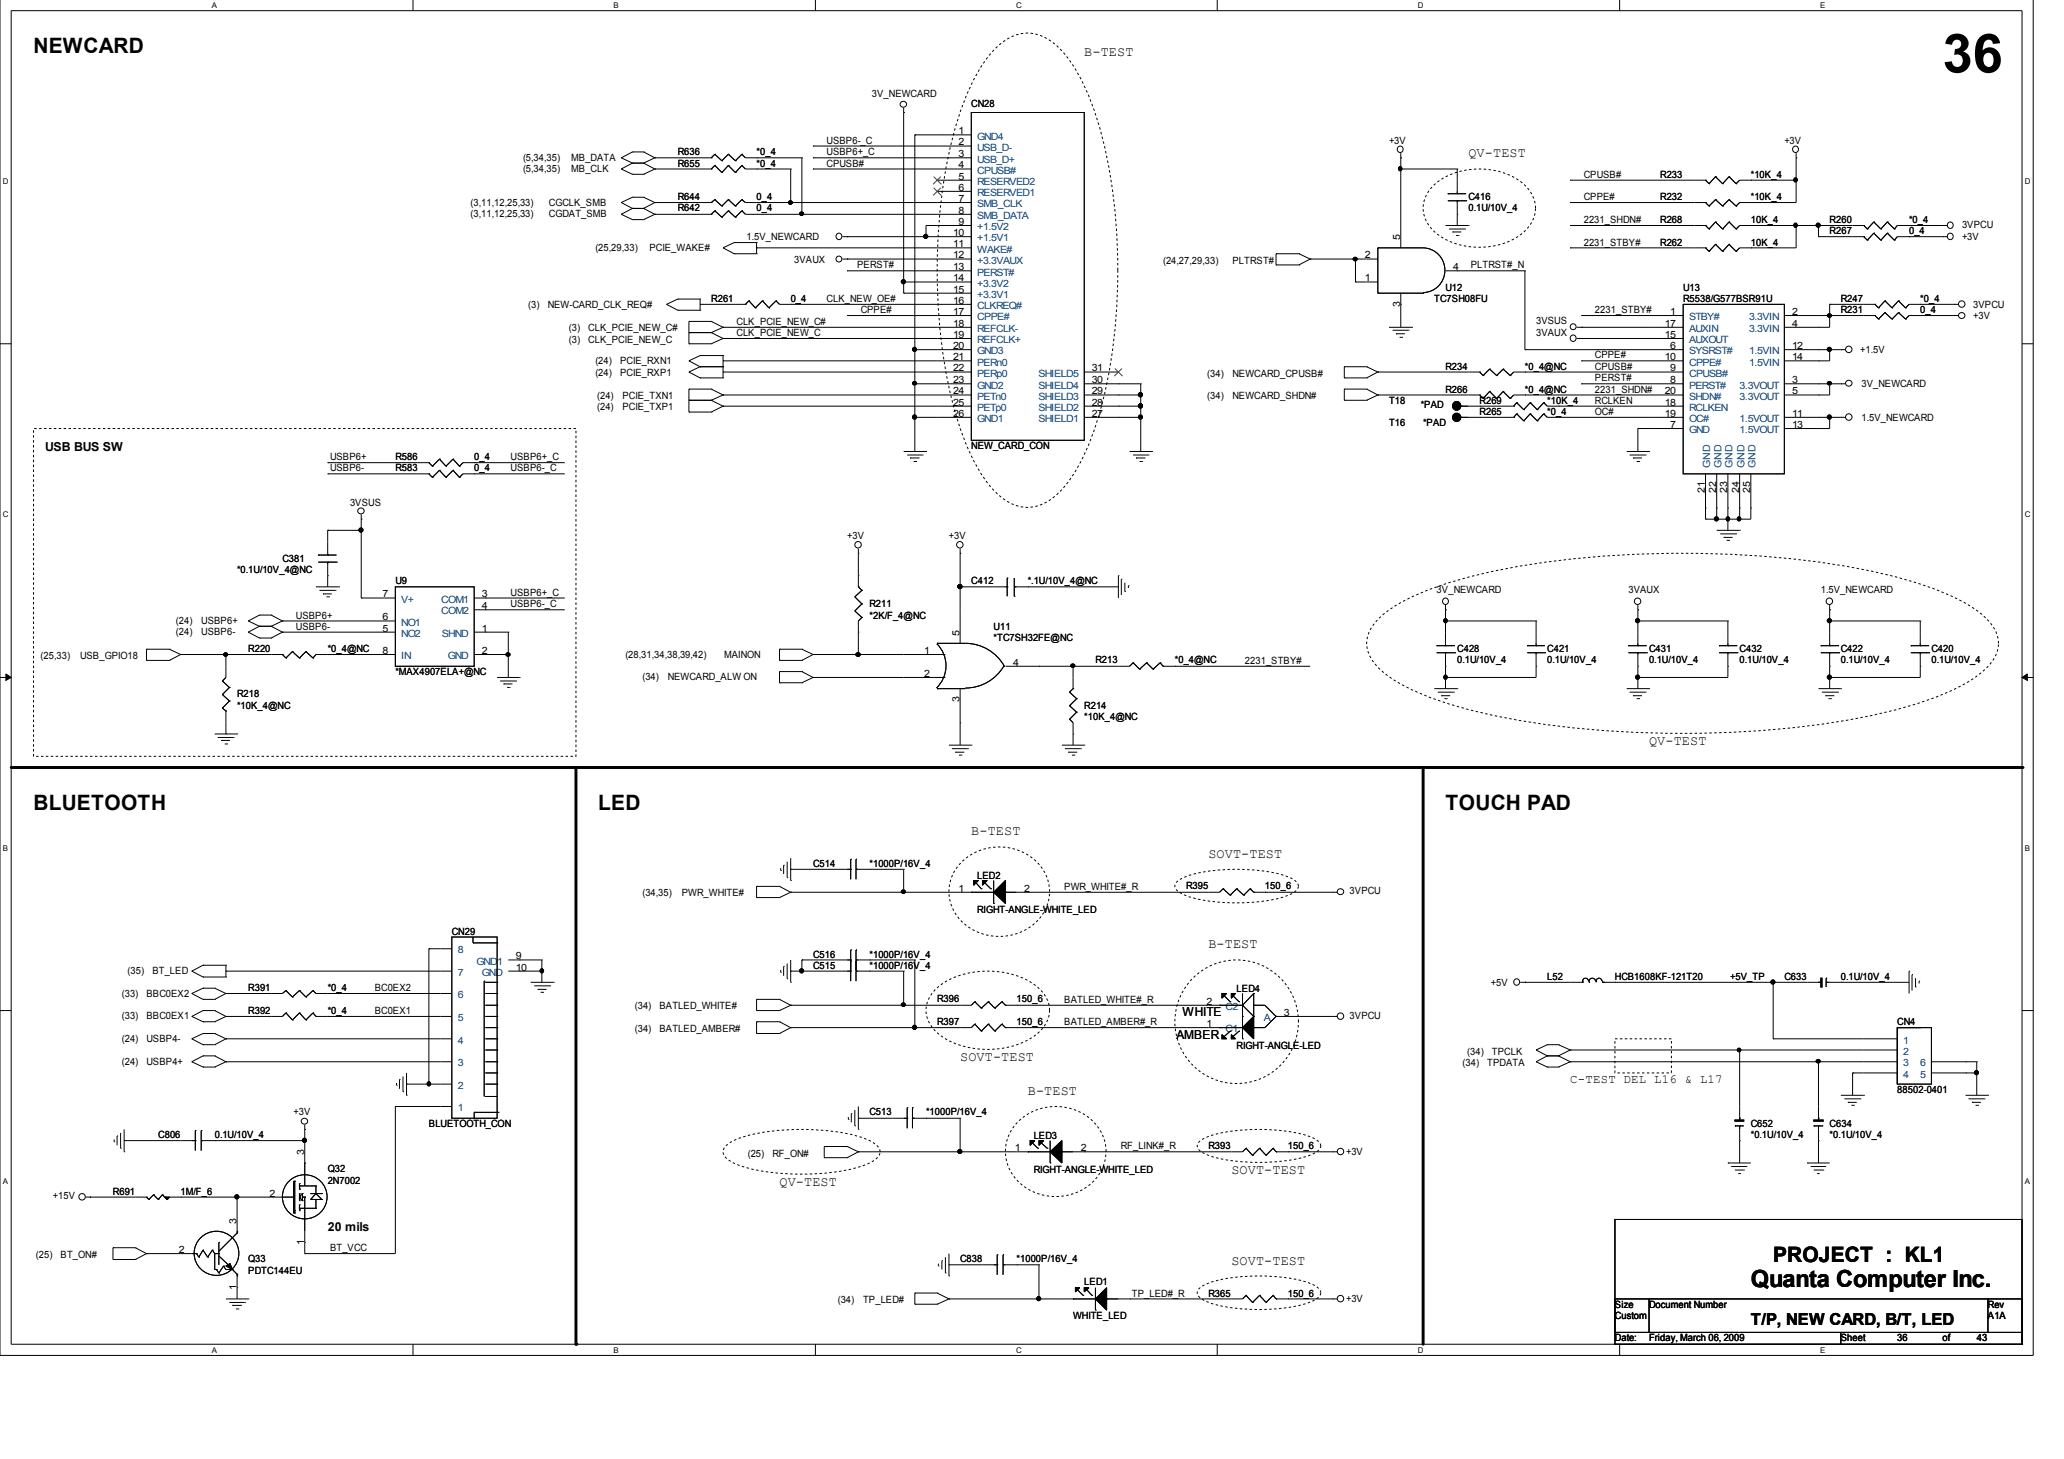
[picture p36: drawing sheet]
<svg xmlns="http://www.w3.org/2000/svg" width="297mm" height="210mm" viewBox="0 0 297 210" stroke-linecap="round" stroke-linejoin="round" font-family="sans-serif">
<defs><g id="words">
<text font-size="7.8" x="279.6" y="10.4">36</text>
<text font-size="3.4" x="252" y="185.1">Quanta Computer Inc.</text>
<g font-size="3">
<text x="4.8" y="7.6">NEWCARD</text>
<text x="4.8" y="116.6">BLUETOOTH</text>
<text x="86.1" y="116.6">LED</text>
<text x="208" y="116.6">TOUCH PAD</text>
<text x="255.2" y="181.6">PROJECT : KL1</text>
</g>
<text font-size="2.4" x="252" y="190.7">T/P, NEW CARD, B/T, LED</text>
<g font-size="1.9">
<text x="156" y="8.1">B-TEST</text>
<text x="211.3" y="22.6">QV-TEST</text>
<text x="237.3" y="107.2">QV-TEST</text>
<text x="139.8" y="120.2">B-TEST</text>
<text x="173.9" y="123.5">SOVT-TEST</text>
<text x="173.9" y="136.4">B-TEST</text>
<text x="138.2" y="152.7">SOVT-TEST</text>
<text x="147.9" y="157.6">B-TEST</text>
<text x="112.2" y="170.6">QV-TEST</text>
<text x="177.2" y="168.9">SOVT-TEST</text>
<text x="177.2" y="182">SOVT-TEST</text>
</g>
<g font-size="1.8">
<text x="6.5" y="65">USB BUS SW</text>
<text x="169.3" y="149.5">AMBER</text>
<text x="170.2" y="146.2">WHITE</text>
<text x="226" y="155.8">C-TEST DEL L16 &amp; L17</text>
<text x="47.2" y="177.1">20 mils</text>
</g>
<g font-size="1.4">
<text x="125.5" y="13.9">3V_NEWCARD</text>
<text x="139.8" y="15.3">CN28</text>
<text x="75.3" y="23.1">(5,34,35)</text>
<text x="82.2" y="23.1">MB_DATA</text>
<text x="97.5" y="24">R655</text>
<text x="97.5" y="22.3">R636</text>
<text x="108.9" y="24">*0_4</text>
<text x="108.9" y="22.3">*0_4</text>
<text x="119" y="20.7">USBP6-_C</text>
<text x="119" y="22.4">USBP6+_C</text>
<text x="119" y="24">CPUSB#</text>
<text x="137.9" y="22.6">3</text>
<text x="137.9" y="20.9">2</text>
<text x="137.9" y="19.3">1</text>
<text x="199.9" y="20.7">+3V</text>
<text x="256.8" y="20.7">+3V</text>
<text x="67.7" y="29.6">(3,11,12,25,33)</text>
<text x="75.3" y="24.7">(5,34,35)</text>
<text x="79" y="29.6">CGCLK_SMB</text>
<text x="82.2" y="24.7">MB_CLK</text>
<text x="97.5" y="28.8">R644</text>
<text x="108.9" y="28.8">0_4</text>
<text x="137.9" y="29.1">7</text>
<text x="137.9" y="27.4">6</text>
<text x="137.9" y="25.8">5</text>
<text x="137.9" y="24.2">4</text>
<text x="211.3" y="28.8">C416</text>
<text x="227.9" y="25.6">CPUSB#</text>
<text x="227.9" y="28.8">CPPE#</text>
<text x="238.9" y="25.6">R233</text>
<text x="238.9" y="28.8">R232</text>
<text x="252" y="25.6">*10K_4</text>
<text x="252" y="28.8">*10K_4</text>
<text x="67.7" y="31.3">(3,11,12,25,33)</text>
<text x="79" y="31.3">CGDAT_SMB</text>
<text x="97.5" y="30.4">R642</text>
<text x="107.4" y="34.5">1.5V_NEWCARD</text>
<text x="108.9" y="30.4">0_4</text>
<text x="137.2" y="35.6">11</text>
<text x="137.2" y="34">10</text>
<text x="137.9" y="32.4">9</text>
<text x="137.9" y="30.7">8</text>
<text x="201.5" y="34.6" transform="rotate(-90 201.5 34.6)">5</text>
<text x="211.3" y="30.4">0.1U/10V_4</text>
<text x="227.9" y="35.3">2231_STBY#</text>
<text x="227.9" y="32.1">2231_SHDN#</text>
<text x="238.9" y="32.1">R268</text>
<text x="238.9" y="35.3">R262</text>
<text x="252" y="32.1">10K_4</text>
<text x="252" y="35.3">10K_4</text>
<text x="263.3" y="32.1">R260</text>
<text x="263.3" y="33.7">R267</text>
<text x="274.7" y="32.1">*0_4</text>
<text x="274.7" y="33.7">0_4</text>
<text x="282.4" y="34.5">+3V</text>
<text x="282.4" y="32.9">3VPCU</text>
<text x="85.7" y="36.2">(25,29,33)</text>
<text x="93.5" y="36.2">PCIE_WAKE#</text>
<text x="114.3" y="37.8">3VAUX</text>
<text x="123.4" y="38.6">PERST#</text>
<text x="137.2" y="40.5">14</text>
<text x="137.2" y="38.9">13</text>
<text x="137.2" y="37.2">12</text>
<text x="167.4" y="37.9">(24,27,29,33)</text>
<text x="177.4" y="37.9">PLTRST#</text>
<text x="196.4" y="37.2">2</text>
<text x="196.4" y="40.5">1</text>
<text x="208" y="41.8">U12</text>
<text x="209.1" y="38.9">4</text>
<text x="211.7" y="38.6">PLTRST#_N</text>
<text x="242.2" y="41.8">U13</text>
<text x="76" y="44.3">(3)</text>
<text x="78.8" y="44.3">NEW-CARD_CLK_REQ#</text>
<text x="81.9" y="47.7">(3)</text>
<text x="84.7" y="47.7">CLK_PCIE_NEW_C#</text>
<text x="102.4" y="43.4">R261</text>
<text x="106" y="46.8">CLK_PCIE_NEW_C#</text>
<text x="113.8" y="43.4">0_4</text>
<text x="119" y="43.4">CLK_NEW_OE#</text>
<text x="123.9" y="45.1">CPPE#</text>
<text x="137.2" y="47">18</text>
<text x="137.2" y="45.3">17</text>
<text x="137.2" y="43.7">16</text>
<text x="137.2" y="42.1">15</text>
<text x="201.5" y="44.1" transform="rotate(-90 201.5 44.1)">3</text>
<text x="206.4" y="43.4">TC7SH08FU</text>
<text x="221.1" y="46.7">3VSUS</text>
<text x="229.5" y="45.1">2231_STBY#</text>
<text x="239.6" y="47">17</text>
<text x="240.4" y="45.3">1</text>
<text x="242.2" y="43.4">R5538/G577BSR91U</text>
<text x="257.9" y="45.3">2</text>
<text x="257.9" y="47">4</text>
<text x="264.9" y="43.4">R247</text>
<text x="264.9" y="45.1">R231</text>
<text x="276.4" y="43.4">*0_4</text>
<text x="276.4" y="45.1">0_4</text>
<text x="284" y="45.9">+3V</text>
<text x="284" y="44.3">3VPCU</text>
<text x="81.9" y="49.3">(3)</text>
<text x="84.7" y="49.3">CLK_PCIE_NEW_C</text>
<text x="85.7" y="52.4">(24)</text>
<text x="89.2" y="52.4">PCIE_RXN1</text>
<text x="106" y="48.4">CLK_PCIE_NEW_C</text>
<text x="137.2" y="53.4">22</text>
<text x="137.2" y="51.8">21</text>
<text x="137.2" y="50.2">20</text>
<text x="137.2" y="48.6">19</text>
<text x="157.1" y="53.4">31</text>
<text x="208" y="53.2">R234</text>
<text x="219.5" y="53.2">*0_4@NC</text>
<text x="221.1" y="48.4">3VAUX</text>
<text x="229.5" y="53.2">CPUSB#</text>
<text x="229.5" y="51.6">CPPE#</text>
<text x="239.6" y="48.6">15</text>
<text x="239.6" y="51.8">10</text>
<text x="240.4" y="50.2">6</text>
<text x="240.4" y="53.4">9</text>
<text x="257.9" y="50.2">12</text>
<text x="257.9" y="51.8">14</text>
<text x="267.7" y="50.7">+1.5V</text>
<text x="85.7" y="54">(24)</text>
<text x="85.9" y="59">(24)</text>
<text x="85.9" y="57.4">(24)</text>
<text x="89.2" y="54">PCIE_RXP1</text>
<text x="89.6" y="59">PCIE_TXP1</text>
<text x="89.6" y="57.4">PCIE_TXN1</text>
<text x="137.2" y="60">26</text>
<text x="137.2" y="58.3">25</text>
<text x="137.2" y="56.7">24</text>
<text x="137.2" y="55.1">23</text>
<text x="157.1" y="60">27</text>
<text x="157.1" y="58.3">28</text>
<text x="157.1" y="56.7">29</text>
<text x="157.1" y="55.1">30</text>
<text x="173.7" y="57.4">(34)</text>
<text x="173.7" y="54.2">(34)</text>
<text x="177.4" y="57.4">NEWCARD_SHDN#</text>
<text x="177.4" y="54.2">NEWCARD_CPUSB#</text>
<text x="199.9" y="58.1">T18</text>
<text x="204.5" y="58.7">*PAD</text>
<text x="208" y="56.5">R266</text>
<text x="212.9" y="59.7">R265</text>
<text x="212.9" y="58.1">R269</text>
<text x="219.5" y="56.5">*0_4@NC</text>
<text x="222.7" y="59.7">*0_4</text>
<text x="222.7" y="58.1">*10K_4</text>
<text x="229.5" y="59.7">OC#</text>
<text x="229.5" y="58.1">RCLKEN</text>
<text x="229.5" y="56.5">2231_SHDN#</text>
<text x="229.5" y="54.9">PERST#</text>
<text x="239.6" y="56.7">20</text>
<text x="239.6" y="58.3">18</text>
<text x="239.6" y="60">19</text>
<text x="240.4" y="55.1">8</text>
<text x="257.9" y="55.1">3</text>
<text x="257.9" y="56.7">5</text>
<text x="257.9" y="60">11</text>
<text x="267.9" y="55.6">3V_NEWCARD</text>
<text x="139.8" y="64.6">NEW_CARD_CON</text>
<text x="199.9" y="61.3">T16</text>
<text x="204.8" y="61.3">*PAD</text>
<text x="240.4" y="61.6">7</text>
<text x="257.9" y="61.6">13</text>
<text x="267.9" y="60.6">1.5V_NEWCARD</text>
<text x="47.5" y="67.8">USBP6-</text>
<text x="47.5" y="66.2">USBP6+</text>
<text x="56.9" y="66.2">R586</text>
<text x="56.9" y="67.8">R583</text>
<text x="68.2" y="66.2">0_4</text>
<text x="68.2" y="67.8">0_4</text>
<text x="73.5" y="67.8">USBP6-_C</text>
<text x="73.5" y="66.2">USBP6+_C</text>
<text x="245.4" y="71" transform="rotate(-90 245.4 71)">21</text>
<text x="247" y="71" transform="rotate(-90 247 71)">22</text>
<text x="248.6" y="71" transform="rotate(-90 248.6 71)">23</text>
<text x="250.3" y="71" transform="rotate(-90 250.3 71)">24</text>
<text x="251.9" y="71" transform="rotate(-90 251.9 71)">25</text>
<text x="50.4" y="72.7">3VSUS</text>
<text x="121.9" y="77.6">+3V</text>
<text x="136.6" y="77.6">+3V</text>
<text x="34.1" y="82.5">*0.1U/10V_4@NC</text>
<text x="40.6" y="80.9">C381</text>
<text x="25.3" y="89.8">(24)</text>
<text x="29" y="89.8">USBP6+</text>
<text x="42.6" y="89">USBP6+</text>
<text x="55" y="86">7</text>
<text x="55" y="89.3">6</text>
<text x="56.9" y="84.1">U9</text>
<text x="69.3" y="86">3</text>
<text x="69.3" y="87.6">4</text>
<text x="73.5" y="85.7">USBP6+_C</text>
<text x="73.5" y="87.4">USBP6-_C</text>
<text x="125.1" y="87.3">R211</text>
<text x="125.1" y="89">*2K/F_4@NC</text>
<text x="139.8" y="84.1">C412</text>
<text x="147.9" y="84.1">*.1U/10V_4@NC</text>
<text x="206.8" y="85.4">3V_NEWCARD</text>
<text x="234.4" y="85.4">3VAUX</text>
<text x="262" y="85.4">1.5V_NEWCARD</text>
<text x="5.8" y="94.8">(25,33)</text>
<text x="11.5" y="94.8">USB_GPIO18</text>
<text x="25.3" y="91.4">(24)</text>
<text x="29" y="91.4">USBP6-</text>
<text x="35.7" y="93.8">R220</text>
<text x="42.6" y="90.6">USBP6-</text>
<text x="47.2" y="93.8">*0_4@NC</text>
<text x="55" y="94.1">8</text>
<text x="55" y="90.9">5</text>
<text x="69.3" y="94.1">2</text>
<text x="69.3" y="90.9">1</text>
<text x="90" y="94.7">(28,31,34,38,39,42)</text>
<text x="104.2" y="94.7">MAINON</text>
<text x="133" y="94.1">1</text>
<text x="138.1" y="91.5" transform="rotate(-90 138.1 91.5)">5</text>
<text x="143" y="92.2">*TC7SH32FE@NC</text>
<text x="143" y="90.6">U11</text>
<text x="145.8" y="95.8">4</text>
<text x="157.6" y="95.4">R213</text>
<text x="169.1" y="95.4">*0_4@NC</text>
<text x="179.2" y="95.5">2231_STBY#</text>
<text x="209.7" y="93.8">C428</text>
<text x="209.7" y="95.4">0.1U/10V_4</text>
<text x="222.7" y="93.8">C421</text>
<text x="222.7" y="95.4">0.1U/10V_4</text>
<text x="237.3" y="93.8">C431</text>
<text x="237.3" y="95.4">0.1U/10V_4</text>
<text x="250.4" y="93.8">C432</text>
<text x="250.4" y="95.4">0.1U/10V_4</text>
<text x="264.9" y="93.8">C422</text>
<text x="264.9" y="95.4">0.1U/10V_4</text>
<text x="278" y="93.8">C420</text>
<text x="278" y="95.4">0.1U/10V_4</text>
<text x="34.1" y="100.3">R218</text>
<text x="34.1" y="102">*10K_4@NC</text>
<text x="56.9" y="97.1">*MAX4907ELA+@NC</text>
<text x="92.5" y="97.9">(34)</text>
<text x="96.1" y="97.9">NEWCARD_ALW ON</text>
<text x="133" y="97.4">2</text>
<text x="138.1" y="101" transform="rotate(-90 138.1 101)">3</text>
<text x="156" y="102">R214</text>
<text x="156" y="103.6">*10K_4@NC</text>
<text x="117" y="124.7">C514</text>
<text x="125.1" y="124.7">*1000P/16V_4</text>
<text x="92.5" y="129">(34,35)</text>
<text x="98.1" y="129">PWR_WHITE#</text>
<text x="137.9" y="128.3">1</text>
<text x="140.6" y="126.5">LED2</text>
<text x="140.6" y="131.4">RIGHT-ANGLE-WHITE_LED</text>
<text x="147.4" y="128.3">2</text>
<text x="153.2" y="128">PWR_WHITE#_R</text>
<text x="170.7" y="127.9">R395</text>
<text x="182" y="127.9">150_6</text>
<text x="194.2" y="128.6">3VPCU</text>
<text x="65" y="134.5">CN29</text>
<text x="117" y="137.8">C516</text>
<text x="125.1" y="137.8">*1000P/16V_4</text>
<text x="17.5" y="143.4">(33)</text>
<text x="18.4" y="140.1">(35)</text>
<text x="21.1" y="143.4">BBC0EX2</text>
<text x="21.9" y="140.1">BT_LED</text>
<text x="35.7" y="142.6">R391</text>
<text x="47.2" y="142.6">*0_4</text>
<text x="53.9" y="142.6">BC0EX2</text>
<text x="74.3" y="138">9</text>
<text x="74.3" y="139.6">10</text>
<text x="117" y="139.4">C515</text>
<text x="125.1" y="139.4">*1000P/16V_4</text>
<text x="178" y="142.8">LED4</text>
<text x="214.5" y="141.8">+5V</text>
<text x="222.7" y="141">L52</text>
<text x="232.4" y="141">HCB1608KF-121T20</text>
<text x="249" y="141">+5V_TP</text>
<text x="256.8" y="141">C633</text>
<text x="264.9" y="141">0.1U/10V_4</text>
<text x="17.5" y="150">(24)</text>
<text x="17.5" y="146.7">(33)</text>
<text x="21.1" y="150">USBP4-</text>
<text x="21.1" y="146.7">BBC0EX1</text>
<text x="35.7" y="145.9">R392</text>
<text x="47.2" y="145.9">*0_4</text>
<text x="53.9" y="145.9">BC0EX1</text>
<text x="91.4" y="145.2">(34)</text>
<text x="91.4" y="148.4">(34)</text>
<text x="94.9" y="145.2">BATLED_WHITE#</text>
<text x="94.9" y="148.4">BATLED_AMBER#</text>
<text x="134.9" y="147.5">R397</text>
<text x="134.9" y="144.2">R396</text>
<text x="146.3" y="147.5">150_6</text>
<text x="146.3" y="144.2">150_6</text>
<text x="153.2" y="144.3">BATLED_WHITE#_R</text>
<text x="153.2" y="147.5">BATLED_AMBER#_R</text>
<text x="173.7" y="144.5">2</text>
<text x="173.7" y="147.8">1</text>
<text x="184.7" y="146.1">3</text>
<text x="194.2" y="146.7">3VPCU</text>
<text x="273" y="147.5">CN4</text>
<text x="17.5" y="153.2">(24)</text>
<text x="21.1" y="153.2">USBP4+</text>
<text x="178" y="150.9">RIGHT-ANGLE-LED</text>
<text x="210.5" y="153.3">(34)</text>
<text x="211.2" y="151.7">(34)</text>
<text x="214" y="153.3">TPDATA</text>
<text x="214.7" y="151.7">TPCLK</text>
<text x="42.2" y="160.5">+3V</text>
<text x="125.1" y="160.5">C513</text>
<text x="133.3" y="160.5">*1000P/16V_4</text>
<text x="273" y="157.2">88502-0401</text>
<text x="22.8" y="163.8">C806</text>
<text x="30.9" y="163.8">0.1U/10V_4</text>
<text x="43.8" y="166.2" transform="rotate(-90 43.8 166.2)">3</text>
<text x="61.7" y="162.2">BLUETOOTH_CON</text>
<text x="107.6" y="166.4">(25)</text>
<text x="111.2" y="166.4">RF_ON#</text>
<text x="146" y="165.6">1</text>
<text x="148.8" y="163.9">LED3</text>
<text x="155.5" y="165.6">2</text>
<text x="161.3" y="165.4">RF_LINK#_R</text>
<text x="173.9" y="165.4">R393</text>
<text x="185.3" y="165.4">150_6</text>
<text x="193.7" y="166.2">+3V</text>
<text x="252" y="162.2">C652</text>
<text x="252" y="163.8">*0.1U/10V_4</text>
<text x="263.3" y="162.2">C634</text>
<text x="263.3" y="163.8">*0.1U/10V_4</text>
<text x="7.6" y="172.5">+15V</text>
<text x="16.3" y="171.9">R691</text>
<text x="26" y="171.9">1M/F_6</text>
<text x="38.8" y="172.1">2</text>
<text x="47.2" y="168.6">Q32</text>
<text x="47.2" y="170.3">2N7002</text>
<text x="148.8" y="168.8">RIGHT-ANGLE-WHITE_LED</text>
<text x="34" y="176" transform="rotate(-90 34 176)">3</text>
<text x="43.8" y="179.1" transform="rotate(-90 43.8 179.1)">1</text>
<text x="5.2" y="180.9">(25)</text>
<text x="8.7" y="180.9">BT_ON#</text>
<text x="25.7" y="180.3">2</text>
<text x="34" y="185.5" transform="rotate(-90 34 185.5)">1</text>
<text x="35.7" y="181.6">Q33</text>
<text x="35.7" y="183.2">PDTC144EU</text>
<text x="47.5" y="180">BT_VCC</text>
<text x="138.2" y="181.6">C838</text>
<text x="146.3" y="181.6">*1000P/16V_4</text>
<text x="156" y="184.8">LED1</text>
<text x="120.6" y="187.5">(34)</text>
<text x="124.2" y="187.5">TP_LED#</text>
<text x="154.4" y="189.8">WHITE_LED</text>
<text x="162.9" y="186.5">TP_LED#_R</text>
<text x="173.9" y="186.5">R365</text>
<text x="185.3" y="186.5">150_6</text>
<text x="193.7" y="187.3">+3V</text>
<text x="232.4" y="188.1">Size</text>
<text x="232.4" y="189.8">Custom</text>
<text x="237.3" y="188.1">Document Number</text>
<text x="286.1" y="188.1">Rev</text>
<text x="286.1" y="189.8">A1A</text>
<text x="232.4" y="193">Date:</text>
<text x="237.3" y="193">Friday, March 06, 2009</text>
<text x="264.9" y="193">Sheet</text>
<text x="273" y="193">36</text>
<text x="279.6" y="193">of</text>
<text x="284.5" y="193">43</text>
</g>
<g font-size="1.4" fill="#004080">
<text x="140.6" y="23.4">USB_D+</text>
<text x="140.6" y="21.7">USB_D-</text>
<text x="140.6" y="20.1">GND4</text>
<text x="140.6" y="29.8">SMB_CLK</text>
<text x="140.6" y="28.2">RESERVED1</text>
<text x="140.6" y="26.6">RESERVED2</text>
<text x="140.6" y="25">CPUSB#</text>
<text x="140.6" y="34.7">+1.5V1</text>
<text x="140.6" y="33.1">+1.5V2</text>
<text x="140.6" y="31.5">SMB_DATA</text>
<text x="140.6" y="41.2">+3.3V2</text>
<text x="140.6" y="39.6">PERST#</text>
<text x="140.6" y="37.9">+3.3VAUX</text>
<text x="140.6" y="36.3">WAKE#</text>
<text x="140.6" y="47.8">REFCLK-</text>
<text x="140.6" y="46.1">CPPE#</text>
<text x="140.6" y="44.5">CLKREQ#</text>
<text x="140.6" y="42.9">+3.3V1</text>
<text x="243.1" y="46.1">STBY#</text>
<text x="243.1" y="47.8">AUXIN</text>
<text x="251.7" y="46.1">3.3VIN</text>
<text x="251.7" y="47.8">3.3VIN</text>
<text x="140.6" y="52.6">PERn0</text>
<text x="140.6" y="51">GND3</text>
<text x="140.6" y="49.4">REFCLK+</text>
<text x="243.1" y="49.4">AUXOUT</text>
<text x="243.1" y="51">SYSRST#</text>
<text x="243.1" y="52.6">CPPE#</text>
<text x="251.7" y="51">1.5VIN</text>
<text x="251.7" y="52.6">1.5VIN</text>
<text x="140.6" y="59.1">PETp0</text>
<text x="140.6" y="57.5">PETn0</text>
<text x="140.6" y="55.9">GND2</text>
<text x="140.6" y="54.2">PERp0</text>
<text x="149.4" y="59.1">SHIELD2</text>
<text x="149.4" y="57.5">SHIELD3</text>
<text x="149.4" y="55.9">SHIELD4</text>
<text x="149.4" y="54.2">SHIELD5</text>
<text x="243.1" y="54.2">CPUSB#</text>
<text x="243.1" y="55.9">PERST#</text>
<text x="243.1" y="57.5">SHDN#</text>
<text x="243.1" y="59.1">RCLKEN</text>
<text x="250.4" y="55.9">3.3VOUT</text>
<text x="250.4" y="57.5">3.3VOUT</text>
<text x="140.6" y="60.7">GND1</text>
<text x="149.4" y="60.7">SHIELD1</text>
<text x="243.1" y="60.7">OC#</text>
<text x="243.1" y="62.3">GND</text>
<text x="250.4" y="60.7">1.5VOUT</text>
<text x="250.4" y="62.3">1.5VOUT</text>
<text x="246.1" y="67.3" transform="rotate(-90 246.1 67.3)">GND</text>
<text x="247.7" y="67.3" transform="rotate(-90 247.7 67.3)">GND</text>
<text x="249.3" y="67.3" transform="rotate(-90 249.3 67.3)">GND</text>
<text x="251" y="67.3" transform="rotate(-90 251 67.3)">GND</text>
<text x="252.6" y="67.3" transform="rotate(-90 252.6 67.3)">GND</text>
<text x="57.7" y="86.7">V+</text>
<text x="63.5" y="86.7">COM1</text>
<text x="63.5" y="88.4">COM2</text>
<text x="57.7" y="94.8">IN</text>
<text x="57.7" y="91.6">NO2</text>
<text x="57.7" y="90">NO1</text>
<text x="63.6" y="91.6">SHND</text>
<text x="64.4" y="94.8">GND</text>
<text x="65.9" y="137.2">8</text>
<text x="65.9" y="143.6">6</text>
<text x="65.9" y="140.4">7</text>
<text x="68.6" y="138.8">GND1</text>
<text x="69.3" y="140.4">GND</text>
<text x="65.9" y="146.9">5</text>
<text x="176.4" y="145.3">C2</text>
<text x="176.4" y="148.5">C1</text>
<text x="181.9" y="146.9">A</text>
<text x="65.9" y="153.4">3</text>
<text x="65.9" y="150.1">4</text>
<text x="273.9" y="150.1">1</text>
<text x="273.9" y="151.7">2</text>
<text x="273.9" y="153.4">3</text>
<text x="273.9" y="155">4</text>
<text x="276.4" y="155">5</text>
<text x="276.4" y="153.4">6</text>
<text x="65.9" y="159.9">1</text>
<text x="65.9" y="156.6">2</text>
</g>
<g font-size="1.1">
<text x="30.5" y="1.2">A</text>
<text x="88.3" y="1.2">B</text>
<text x="146.2" y="1.2">C</text>
<text x="204" y="1.2">D</text>
<text x="262" y="1.2">E</text>
<text x=".4" y="26.5">D</text>
<text x="291.4" y="26.5">D</text>
<text x=".4" y="74.4">C</text>
<text x="291.4" y="74.4">C</text>
<text x=".4" y="122.4">B</text>
<text x="291.4" y="122.4">B</text>
<text x=".4" y="170.4">A</text>
<text x="291.4" y="170.4">A</text>
<text x="30.5" y="194.7">A</text>
<text x="88.3" y="194.7">B</text>
<text x="146.2" y="194.7">C</text>
<text x="204" y="194.7">D</text>
<text x="262" y="194.7">E</text>
</g>
</g></defs>
<path d="M0 -.1v195.1h292.6v-195.1M1.6 1.5h289.4v191.9h-289.4z" fill="none" stroke="#000" stroke-width=".14"/>
<g fill="#fff">
<path d="M30.5 .2h.5v1.2h-.5z"/>
<path d="M30.5 193.6h.5v1.2h-.5z"/>
</g>
<path d="M59.4 -.1v1.6M59.4 193.4v1.6" fill="none" stroke="#000" stroke-width=".14"/>
<g fill="#fff">
<path d="M88.3 .2h.6v1.2h-.6z"/>
<path d="M88.3 193.6h.6v1.2h-.6z"/>
</g>
<path d="M117.3 -.1v1.6M117.3 193.4v1.6" fill="none" stroke="#000" stroke-width=".14"/>
<g fill="#fff">
<path d="M146.2 .2h.7v1.2h-.7z"/>
<path d="M146.2 193.6h.7v1.2h-.7z"/>
</g>
<path d="M175.2 -.1v1.6M175.2 193.4v1.6" fill="none" stroke="#000" stroke-width=".14"/>
<g fill="#fff">
<path d="M204 .2h.7v1.2h-.7z"/>
<path d="M204 193.6h.7v1.2h-.7z"/>
</g>
<path d="M233.1 -.1v1.6M233.1 193.4v1.6" fill="none" stroke="#000" stroke-width=".14"/>
<g fill="#fff">
<path d="M262 .2h.6v1.2h-.6z"/>
<path d="M262 193.6h.6v1.2h-.6z"/>
<path d="M.4 25.5h.7v1.2h-.7z"/>
<path d="M291.4 25.5h.7v1.2h-.7z"/>
<path d="M.4 73.4h.7v1.2h-.7z"/>
<path d="M291.4 73.4h.7v1.2h-.7z"/>
</g>
<path d="M0 49.5h1.6M291 49.5h1.6" fill="none" stroke="#000" stroke-width=".14"/>
<g fill="#fff">
<path d="M.4 121.4h.6v1.2h-.6z"/>
<path d="M291.4 121.4h.6v1.2h-.6z"/>
</g>
<path d="M0 97.5h1.6M291 97.5h1.6" fill="none" stroke="#000" stroke-width=".14"/>
<path d="M.8 97l.8 .5-.8 .4zM291 97.5l.8-.5v.9z" fill="#000" stroke="#000" stroke-width=".14"/>
<g fill="#fff">
<path d="M.4 169.3h.5v1.2h-.5z"/>
<path d="M291.4 169.3h.5v1.2h-.5z"/>
</g>
<g fill="none" stroke="#000" stroke-width=".14">
<path d="M130 16.2h.1M130 15.5v26.7M131.7 19.4h.1M131.7 19.4h8.1M131.7 19.4v45.6M139.8 16.2h16.2v47.1h-16.2zM89.4 29.1h.1M89.4 30.8h.1M89.4 22.7h.1M89.4 24.3h.1M89.4 29.1l1.6 .9M89.4 30.8l1.6 .8"/>
<path d="M89.4 22.7l1.6 .8M89.4 24.3l1.6 .8M91 28.4h.1M91 30h.1M91 31.6h.1M91 21.9h.1M91 23.5h.1M91 25.1h.1M91 28.4h1.6M91 28.4l-1.6 .7M91 30h1.6M91 30l-1.6 .8"/>
<path d="M91 31.6h1.6M91 21.9h1.6M91 21.9l-1.6 .8M91 23.5h1.6M91 23.5l-1.6 .8M91 25.1h1.6M92.6 28.4h.1M92.6 30h.1M92.6 31.6h.1M92.6 21.9h.1M92.6 23.5h.1M92.6 25.1h.1"/>
<path d="M92.6 28.4l1.6 .7M92.6 30l1.6 .8M92.6 21.9l1.6 .8M92.6 23.5l1.6 .8M94.2 29.1h.1M94.2 30.8h.1M94.2 22.7h.1M94.2 24.3h.1M94.2 30.8h8.2M94.2 22.7h8.2M94.2 24.3h8.2M94.2 29.1h8.2"/>
<path d="M94.2 29.1l-1.6 .9M94.2 30.8l-1.6 .8M94.2 22.7l-1.6 .8M94.2 24.3l-1.6 .8M102.4 30.8h.1M102.4 24.3h.1M102.4 29.1h.1M102.4 22.7h.1M102.9 30.3h.1M102.9 23.8h.1M102.9 28.7h.1M102.9 22.2h.1"/>
<path d="M102.9 30.3l1 1M102.9 30.3l-.5 .5M102.9 23.8l1 1M102.9 23.8l-.5 .5M102.9 28.7l1 .9M102.9 28.7l-.5 .4M102.9 22.2l1 .9M102.9 22.2l-.5 .5M103.9 31.3h.1M103.9 24.8h.1M103.9 29.6h.1M103.9 23.1h.1"/>
<path d="M104.1 35.7h.1M104.1 35.7l1.6 .8M104.8 30.3h.1M104.8 23.8h.1M104.8 28.7h.1M104.8 22.2h.1M104.8 30.3l1 1M104.8 30.3l-.9 1M104.8 23.8l1 1M104.8 23.8l-.9 1M104.8 28.7l1 .9M104.8 28.7l-.9 .9"/>
<path d="M104.8 22.2l1 .9M104.8 22.2l-.9 .9M105.7 34.9h.1M105.7 36.5h.1M105.7 34.9l-1.6 .8M105.7 34.9h3.2M105.7 36.5h3.2M105.8 31.3h.1M105.8 24.8h.1M105.8 29.6h.1M105.8 23.1h.1M106.8 30.3h.1"/>
<path d="M106.8 23.8h.1M106.8 28.7h.1M106.8 22.2h.1M106.8 30.3l.5 .5h32.5M106.8 22.2l.5 .5h8.1M106.8 23.8l.5 .5h6.5M106.8 28.7l.5 .4h32.5M106.8 30.3l-1 1M106.8 23.8l-1 1M106.8 28.7l-1 .9M106.8 22.2l-1 .9M108.9 35.7h.1"/>
<path d="M108.9 24.3h.1M108.9 29.1h.1M108.9 22.7h.1M108.9 30.8h.1M108.9 34.9h.1M108.9 36.5h.1M108.9 35.7h30.9M108.9 34.9v1.6M113.8 29.1h.1M113.8 24.3h.1M113.8 24.3v4.8M115.4 30.8h.1"/>
<path d="M115.4 22.7h.1M115.4 22.7v8.1M117 21h.1M117 22.7h.1M117 24.3h.1M117 21h22.8M117 22.7h22.8M117 24.3h22.8M121.2 34.1h18.6M121.2 37.3h18.6M121.9 39h.1M121.9 37.3h.1"/>
<path d="M121.9 34.1h.1M121.9 39h17.9M133.3 34.1h.1M133.3 32.4h.1M133.3 32.4h6.5M133.3 32.4v1.7M134.9 25.9h4.9M134.9 27.5h4.9M183.6 38.1h.1M183.6 36.5h.1M183.6 36.5h3.3M183.6 38.1h3.3"/>
<path d="M183.6 36.5v1.6M186.9 36.5h.1M186.9 38.1h.1M186.9 36.5l1.7 .8M188.6 37.3h.1M188.6 37.3h9.7M188.6 37.3l-1.7 .8M195.1 37.3h.1M195.1 37.3v3.3M198.3 35.7h.1M198.3 35.7h6.5a3.2 3.2 0 0 1 3.1 3.2 3.2 3.2 0 0 1-3.1 3.2M198.3 35.7v6.5"/>
<path d="M201.6 24.3h.1M201.6 22.7h.1M201.6 24.3h8.1M201.6 22v13.7M208 39h11.5M208 32.4h3.3M208.4 27.9h.1M208.4 27.9h2.6M208.4 28.9h2.6M208.5 32.9h2.3M209 33.4h.1M209 33.4h1.3"/>
<path d="M209.5 33.9h.4M209.7 39h.1M209.7 30.8h.1M209.7 24.3h.1M209.7 28.9h.1M209.7 27.9h.1M209.7 24.3v3.6M209.7 28.9v3.5M209.9 33.9h.1M210.8 32.9h.1M211 28.9h.1M211.3 32.4h.1"/>
<path d="M219.5 39h.1M219.5 39v11.3M226 25.9h.1M226 29.1h.1M226 35.7h.1M226 32.4h.1M226 32.4h19.4M226 35.7h19.4M226 29.1h19.4M226 25.9h19.4M245.4 25.9h.1M245.4 32.4h.1"/>
<path d="M245.4 29.1h.1M245.4 35.7h.1M245.4 25.9l.6 .5M245.4 32.4l.6 .5M245.4 29.1l.6 .5M245.4 35.7l.6 .5M246 26.4h.1M246 32.9h.1M246 29.6h.1M246 36.2h.1M246.9 25.4h.1M246.9 31.9h.1"/>
<path d="M246.9 28.7h.1M246.9 35.2h.1M246.9 25.4l1 1M246.9 25.4l-.9 1M246.9 31.9l1 1M246.9 31.9l-.9 1M246.9 28.7l1 .9M246.9 28.7l-.9 .9M246.9 35.2l1 1M246.9 35.2l-.9 1M247.9 26.4h.1M247.9 32.9h.1"/>
<path d="M247.9 29.6h.1M247.9 36.2h.1M248.8 25.4h.1M248.8 31.9h.1M248.8 28.7h.1M248.8 35.2h.1M248.8 25.4l1.1 1M248.8 25.4l-.9 1M248.8 31.9l1.1 1M248.8 31.9l-.9 1M248.8 28.7l1.1 .9M248.8 28.7l-.9 .9"/>
<path d="M248.8 35.2l1.1 1M248.8 35.2l-.9 1M249.9 26.4h.1M249.9 32.9h.1M249.9 29.6h.1M249.9 36.2h.1M252 29.1h.1M252 25.9h.1M252 35.7h.1M252 32.4h.1M258.5 22.7h.1M258.5 25.9h.1"/>
<path d="M258.5 32.4h.1M258.5 32.4v3.3h-8.1l-.5 .5M258.5 22v7.1h-8.1l-.5 .5M258.5 25.9h-8.1l-.5 .5M261.7 34.1h.1M261.7 32.4h.1M261.7 34.1h6.5M261.7 32.4v1.7M268.2 32.4h.1M268.2 34.1h.1M268.2 32.4h-17.8l-.5 .5M268.2 32.4l.5 .5"/>
<path d="M268.2 34.1l.5 .5M268.7 32.9h.1M268.7 34.6h.1M269.7 31.9h.1M269.7 33.5h.1M269.7 31.9l1 1M269.7 31.9l-1 1M269.7 33.5l1 1.1M269.7 33.5l-1 1.1M270.7 32.9h.1M270.7 34.6h.1M271.6 31.9h.1"/>
<path d="M271.6 33.5h.1M271.6 31.9l1 1M271.6 31.9l-.9 1M271.6 33.5l1 1.1M271.6 33.5l-.9 1.1M272.6 32.9h.1M272.6 34.6h.1M274.7 34.1h.1M274.7 32.4h.1M279.6 34.1h.1M279.6 32.4h.1M280.2 34.1h-7.2l-.4 .5"/>
<path d="M280.2 32.4h-7.2l-.4 .5M95.9 43.8h.1M95.9 43.8l1.6 .8M97.5 43h.1M97.5 44.6h.1M97.5 43l-1.6 .8M97.5 43h3.3M97.5 44.6h3.3M99.1 49.5h.1M99.1 47.9h.1M99.1 59.3h.1M99.1 57.6h.1"/>
<path d="M99.1 51.9h.1M99.1 46.2h.1M99.1 53.5h.1M99.1 56h.1M99.1 47.9h3.3M99.1 49.5h3.3M99.1 46.2v3.3M99.1 56v3.3M99.1 57.6h3.3M99.1 59.3h3.3M99.1 51.9l1.7 .9M99.1 46.2h3.3"/>
<path d="M99.1 53.5l1.7 .9M99.1 56h3.3M100.8 43.8h.1M100.8 51.2h.1M100.8 52.8h.1M100.8 54.4h.1M100.8 43h.1M100.8 44.6h.1M100.8 43.8h6.5M100.8 51.2l-1.7 .7M100.8 51.2h3.3M100.8 52.8h3.3"/>
<path d="M100.8 52.8l-1.7 .7M100.8 54.4h3.3M100.8 43v1.6M102.4 47.9h.1M102.4 49.5h.1M102.4 57.6h.1M102.4 59.3h.1M102.4 46.2h.1M102.4 56h.1M102.4 47.9l1.7 .8M102.4 57.6l1.7 .8M102.4 46.2l1.7 .9"/>
<path d="M102.4 56l1.7 .8M104.1 56.8h.1M104.1 58.4h.1M104.1 47.1h.1M104.1 48.7h.1M104.1 53.5h.1M104.1 51.9h.1M104.1 51.2h.1M104.1 52.8h.1M104.1 54.4h.1M104.1 56.8h35.7M104.1 58.4h35.7"/>
<path d="M104.1 47.1h35.7M104.1 48.7h35.7M104.1 53.5h35.7M104.1 51.9h35.7M104.1 48.7l-1.7 .8M104.1 58.4l-1.7 .9M104.1 51.2v3.2M104.1 47.1l-1.7 .8M104.1 56.8l-1.7 .8M107.3 43.8h.1M107.8 43.3h.1M107.8 43.3l.9 1"/>
<path d="M107.8 43.3l-.5 .5M108.7 44.3h.1M109.7 43.3h.1M109.7 43.3l1 1M109.7 43.3l-1 1M110.7 44.3h.1M111.7 43.3h.1M111.7 43.3l.5 .5h27.6M111.7 43.3l-1 1M113.8 43.8h.1M121.9 45.4h.1M121.9 45.4h17.9"/>
<path d="M130 40.6h.1M130 42.2h.1M130 40.6h9.8M130 42.2h9.8M131.7 55.2h.1M131.7 50.3h.1M131.7 55.2h8.1M131.7 50.3h8.1M156 56.8h8.2M156 58.4h8.2M156 53.5h5M156 55.2h8.2"/>
<path d="M161 56.8h.1M161 55.2h.1M161 58.4h.1M164.2 56.8h.1M164.2 55.2h.1M164.2 58.4h.1M164.2 55.2v9.8M193.5 57.6h.1M193.5 56h.1M193.5 54.4h.1M193.5 52.8h.1M193.5 57.6h3.2"/>
<path d="M193.5 52.8h3.2M193.5 54.4h3.2M193.5 56h3.2M193.5 52.8v1.6M193.5 56v1.6M195.1 40.6h.1M195.1 40.6h3.2M196.7 56h.1M196.7 57.6h.1M196.7 52.8h.1M196.7 54.4h.1M196.7 56l1.6 .8"/>
<path d="M196.7 52.8l1.6 .7M198.3 56.8h.1M198.3 53.5h.1M198.3 42.2h.1M198.3 56.8h14.6M198.3 53.5h14.6M198.3 42.2h6.5M198.3 56.8l-1.6 .8M198.3 53.5l-1.6 .9M199.9 47.1h3.3M200.4 47.5h2.3M200.9 48h.1"/>
<path d="M200.9 48h1.3M201.4 48.5h.4M201.6 43.8h.1M201.6 42.2v4.9M201.8 48.5h.1M202.7 47.5h.1M203.2 47.1h.1M204.8 42.2h.1M210.3 58.4h.1M210.3 58.4h7.5M212.9 58.4h.1M212.9 53.5h.1"/>
<path d="M212.9 56.8h.1M212.9 53.5l.5 .5M212.9 56.8l.5 .5M213.4 54h.1M213.4 57.3h.1M214.4 53.1h.1M214.4 56.3h.1M214.4 53.1l1 .9M214.4 53.1l-1 .9M214.4 56.3l1 1M214.4 56.3l-1 1M215.4 54h.1"/>
<path d="M215.4 57.3h.1M216.3 53.1h.1M216.3 56.3h.1M216.3 53.1l1 .9M216.3 53.1l-.9 .9M216.3 56.3l1 1M216.3 56.3l-.9 1M217.3 54h.1M217.3 57.3h.1M217.8 58.4h.1M218.3 59.5h.1M218.3 57.9h.1"/>
<path d="M218.3 59.5l1 1.1M218.3 59.5l-.5 .5M218.3 57.9l1 1M218.3 57.9l-.5 .5M219.3 58.9h.1M219.5 53.5h.1M219.5 56.8h.1M219.5 50.3h.1M219.5 50.3h22.7M220.2 59.5h.1M220.2 57.9h.1M220.2 59.5l1 1.1"/>
<path d="M220.2 59.5l-.9 1.1M220.2 57.9l1 1M220.2 57.9l-.9 1M221.2 58.9h.1M222.2 59.5h.1M222.2 57.9h.1M222.2 57.9l.5 .5h19.5M222.2 59.5l.5 .5h19.5M222.2 59.5l-1 1.1M222.2 57.9l-1 1M224.3 58.4h.1M226.9 47.1h15.3"/>
<path d="M226.9 48.7h15.3M227.6 45.4h.1M227.6 48.7h.1M227.6 47.1h.1M227.6 55.2h.1M227.6 51.9h.1M227.6 45.4h14.6M227.6 51.9h14.6M227.6 55.2h14.6M242.2 43.8h14.6v24.4h-14.6zM242.2 56.8h-24.4l-.5 .5M242.2 53.5h-24.4l-.5 .5"/>
<path d="M256.8 45.4h13M256.8 55.2h8.8M256.8 50.3h8.8M261.7 51.9h.1M261.7 56.8h.1M261.7 47.1h.1M261.7 45.4h.1M261.7 50.3h.1M261.7 55.2h.1M263.3 45.4h.1M263.3 43.8h.1M263.3 50.3h.1"/>
<path d="M263.3 55.2h.1M263.3 55.2v1.6h-6.5M263.3 43.8v3.3h-6.5M263.3 50.3v1.6h-6.5M263.3 43.8h6.5M264.9 50.3h.1M264.9 55.2h.1M269.8 43.8h.1M269.8 45.4h.1M269.8 43.8l.5 .5M269.8 45.4l.5 .5M270.3 44.3h.1"/>
<path d="M270.3 45.9h.1M271.3 43.3h.1M271.3 45h.1M271.3 43.3l1 1M271.3 43.3l-1 1M271.3 45l1 .9M271.3 45l-1 .9M272.3 44.3h.1M272.3 45.9h.1M273.2 43.3h.1M273.2 45h.1M273.2 43.3l1 1"/>
<path d="M273.2 43.3l-.9 1M273.2 45l1 .9M273.2 45l-.9 .9M274.2 44.3h.1M274.2 45.9h.1M276.4 45.4h.1M276.4 43.8h.1M281.2 45.4h.1M281.2 43.8h.1M281.9 45.4h-7.2l-.5 .5M281.9 43.8h-7.2l-.5 .5M45.8 79.9h.1"/>
<path d="M45.8 79.9h2.6M47.2 68.2h.1M47.2 66.6h.1M47.2 76.3h.1M47.2 79.9h.1M47.2 68.2h14.5M47.2 66.6h14.5M47.2 76.3v3.6M47.2 76.3h4.8M52 76.3h.1M52 74.7h.1M52 74v12"/>
<path d="M61.7 66.6h.1M61.7 68.2h.1M61.7 66.6l.5 .5M61.7 68.2l.5 .5M62.2 67.1h.1M62.2 68.7h.1M63.2 66.1h.1M63.2 67.7h.1M63.2 66.1l1 1M63.2 66.1l-1 1M63.2 67.7l1 1M63.2 67.7l-1 1"/>
<path d="M64.2 67.1h.1M64.2 68.7h.1M65.2 66.1h.1M65.2 67.7h.1M65.2 66.1l.9 1M65.2 66.1l-1 1M65.2 67.7l.9 1M65.2 67.7l-1 1M66.1 67.1h.1M66.1 68.7h.1M68.2 68.2h.1M68.2 66.6h.1"/>
<path d="M81.3 68.2h-14.7l-.5 .5M81.3 66.6h-14.7l-.5 .5M123.5 79.6h.1M123.5 78.9v5.5M130 65h3.3M130.6 65.5h2.2M131 65.9h.1M131 65.9h1.3M131.5 66.4h.3M131.7 60h.1M131.7 60h8.1M131.8 66.4h.1"/>
<path d="M132.8 65.5h.1M133.3 65h.1M138.2 79.6h.1M138.2 78.9v13.7M156 60h8.2M161 60h.1M162.6 65h3.2M163.1 65.5h2.2M163.5 65.9h.1M163.5 65.9h1.3M164 66.4h.3M164.2 60h.1"/>
<path d="M164.3 66.4h.1M165.3 65.5h.1M165.8 65h.1M210.3 60h.1M210.3 60h7.5M212.9 60h.1M217.8 60h.1M219.3 60.6h.1M221.2 60.6h.1M224.3 60h.1M234.1 65h3.2M234.5 65.5h2.3"/>
<path d="M235 65.9h.1M235 65.9h1.3M235.5 66.4h.4M235.7 61.7h.1M235.7 61.7h6.5M235.7 61.7v3.3M235.9 66.4h.1M236.8 65.5h.1M237.3 65h.1M245.4 73.1h.1M245.4 74.7h.1M245.4 68.2v6.5"/>
<path d="M247.1 74.7h.1M247.1 73.1h.1M247.1 76.3h3.3M247.1 68.2v6.5M247.6 76.8h2.3M248.1 77.3h.1M248.1 77.3h1.2M248.5 77.7h.3M248.7 73.1h.1M248.7 74.7h.1M248.7 68.2v8.1M248.8 77.7h.1"/>
<path d="M249.9 76.8h.1M250.4 74.7h.1M250.4 73.1h.1M250.4 76.3h.1M250.4 68.2v6.5M252 73.1h.1M252 68.2v6.5h-6.6M256.8 60h8.8M261.7 61.7h.1M261.7 60h.1M263.3 60h.1M263.3 60v1.7h-6.5"/>
<path d="M264.9 60h.1M21.1 95h.1M21.1 93.4h.1M21.1 93.4h3.3M21.1 95h3.3M21.1 93.4v1.6M24.4 93.4h.1M24.4 95h.1M24.4 93.4l1.6 .8M26 94.2h.1M26 94.2h14.6M26 94.2l-1.6 .8"/>
<path d="M32 98h.1M32 99.9h.1M32 98l1 .9M32 99.9l1 1M32.5 94.2h.1M32.5 94.2v3.3l-.5 .5M33 98.9h.1M33 98.9l-1 1M35.7 89.3h.1M35.7 90.9h.1M35.7 89.3l1.6 .8M35.7 90.9l1.6 .9"/>
<path d="M37.3 90.1h.1M37.3 88.5h.1M37.3 91.8h.1M37.3 90.1h1.7M37.3 88.5l-1.6 .8M37.3 88.5h1.7M37.3 91.8h1.7M37.3 90.1l-1.6 .8M39 90.1h.1M39 88.5h.1M39 91.8h.1M39 88.5l1.6 .8"/>
<path d="M39 90.1l1.6 .8M40.6 90.9h.1M40.6 89.3h.1M40.6 94.2h.1M40.6 89.3h16.3M40.6 90.9h16.3M40.6 89.3l-1.6 .8M40.6 90.9l-1.6 .9M40.6 94.2l.5 .5M41.1 94.7h.1M42.1 93.7h.1M42.1 93.7l1 1"/>
<path d="M42.1 93.7l-1 1M43.1 94.7h.1M44 93.7h.1M44 93.7l1 1M44 93.7l-.9 1M45 94.7h.1M45.5 84.4h3.3M45.8 80.9h2.6M46 84.9h2.3M46.5 85.4h.1M46.5 85.4h1.3M47 85.9h.3"/>
<path d="M47.2 94.2h.1M47.2 82.8h.1M47.2 80.9h.1M47.2 80.9v3.5M47.3 85.9h.1M48.3 84.9h.1M48.4 80.9h.1M48.8 84.4h.1M52 86h.1M52 86h4.9M56.9 84.4h11.3v11.5h-11.3zM56.9 94.2h-11.4l-.5 .5"/>
<path d="M68.2 94.2h5M68.2 90.9h5M68.2 86h13.1M68.2 87.7h13.1M69.8 90.9h.1M69.8 86h.1M69.8 87.7h.1M69.8 94.2h.1M71.5 97.5h3.3M72 98h2.3M72.5 98.4h.1M72.5 98.4h1.2"/>
<path d="M73 98.9h.3M73.2 94.2h.1M73.2 90.9h.1M73.2 90.9v6.6M73.3 98.9h.1M74.3 98h.1M74.8 97.5h.1M112.2 98.2h.1M112.2 96.6h.1M112.2 95h.1M112.2 93.4h.1M112.2 96.6h3.2"/>
<path d="M112.2 98.2h3.2M112.2 93.4v1.6M112.2 96.6v1.6M112.2 93.4h3.2M112.2 95h3.2M115.4 96.6h.1M115.4 98.2h.1M115.4 93.4h.1M115.4 95h.1M115.4 96.6l1.6 .9M115.4 93.4l1.6 .8M117 97.5h.1"/>
<path d="M117 94.2h.1M117 97.5h18.9M117 94.2h18.9M117 97.5l-1.6 .7M117 94.2l-1.6 .8M123 87.9h.1M123 85.9h.1M123 87.9l1 .9M123 85.9l1 1M123.5 90.9h.1M123.5 94.2h.1M123.5 82.8h.1"/>
<path d="M123.5 84.4h.1M123.5 84.4l.5 .5M124 88.8h.1M124 86.9h.1M124 84.9h.1M124 88.8l-.5 .5v4.9M124 86.9l-1 1M124 84.9l-1 1M134.8 92.6a4.4 4.4 0 0 1 0 6.4M134.9 92.6h.1M134.9 99.1h.1M134.9 92.6h4a6.4 6.4 0 0 1 5.7 3.3"/>
<path d="M134.9 99.1h4M135.9 94.2h.1M135.9 97.5h.1M138.2 84.4h.1M138.2 99.1v8.1M138.2 84.4h6.7M144.5 95.8a6.4 6.4 0 0 1-5.6 3.2M144.9 84.4h.1M144.9 83.2h.1M144.9 83.2v2.6M146 85.8h.1M146 84.4h.1"/>
<path d="M146 84.4h15M146 83.2v2.6M147.9 84.4h.1M149.5 95.9h.1M153.9 99.6h.1M153.9 99.6l1 .9M154.4 95.9h.1M154.4 99.1h.1M154.4 95.9v3.2M154.4 99.1l-.5 .5M161 82.8h.1M161 82.8v3.2"/>
<path d="M161.4 83.3h.1M161.4 83.3v2.3M161.9 85.1h.1M161.9 83.8v1.3M162.4 84.3h.1M162.4 84.3v.3M163.1 95.3h.1M163.1 95.3l-.5 .6h-17.9M163.1 95.3l.9 1M164 96.3h.1M165 95.3h.1M165 95.3l-1 1"/>
<path d="M165 95.3l.9 1M165.9 96.3h.1M167 95.3h.1M167 95.3l-1.1 1M167 95.3l.4 .6M167.4 95.9h.1M167.4 95.9h21.2M169.1 95.9h.1M206.4 99.1h3.3M206.8 92.9h.1M206.8 92.9h2.6M206.8 93.9h2.6"/>
<path d="M206.9 99.6h2.3M208 89.3h.1M208 97.5h.1M208 87.7h.1M208 95.9h.1M208 93.9h.1M208 92.9h.1M208 87.1v5.8M208 93.9v5.2M208 89.3h13.1M209.2 99.6h.1M209.4 93.9h.1"/>
<path d="M209.7 99.1h.1M219.8 92.9h.1M219.8 92.9h2.5M219.8 93.9h2.5M221.1 89.3h.1M221.1 95.9h.1M221.1 93.9h.1M221.1 92.9h.1M221.1 89.3v3.6M221.1 93.9v3.6h-13.1M222.3 93.9h.1M234.1 99.1h3.2"/>
<path d="M234.4 92.9h.1M234.4 92.9h2.6M234.4 93.9h2.6M234.5 99.6h2.3M235.7 89.3h.1M235.7 97.5h.1M235.7 87.7h.1M235.7 95.9h.1M235.7 93.9h.1M235.7 92.9h.1M235.7 89.3h13M235.7 87.1v5.8"/>
<path d="M235.7 93.9v5.2M236.8 99.6h.1M237 93.9h.1M237.3 99.1h.1M247.4 92.9h.1M247.4 92.9h2.6M247.4 93.9h2.6M248.7 89.3h.1M248.7 95.9h.1M248.7 93.9h.1M248.7 92.9h.1M248.7 89.3v3.6"/>
<path d="M248.7 93.9v3.6h-13M250 93.9h.1M261.7 99.1h3.2M262 92.9h.1M262 92.9h2.7M262 93.9h2.7M262.2 99.6h2.3M263.3 89.3h.1M263.3 97.5h.1M263.3 95.9h.1M263.3 87.7h.1M263.3 93.9h.1"/>
<path d="M263.3 92.9h.1M263.3 89.3h13.1M263.3 87.1v5.8M263.3 93.9v5.2M264.5 99.6h.1M264.7 93.9h.1M264.9 99.1h.1M275 92.9h.1M275 92.9h2.6M275 93.9h2.6M276.4 89.3h.1M276.4 95.9h.1"/>
<path d="M276.4 93.9h.1M276.4 92.9h.1M276.4 89.3v3.6M276.4 93.9v3.6h-13.1M277.6 93.9h.1M30.9 105.6h3.2M31.3 106.1h2.3M31.8 106.5h.1M31.8 106.5h1.3M32 101.9h.1M32 101.9l.5 .4M32.3 107h.4"/>
<path d="M32.5 105.6h.1M32.5 102.3h.1M32.5 102.3v3.3M32.7 107h.1M33 100.9h.1M33 100.9l-1 1M33.6 106.1h.1M34.1 105.6h.1M136.6 107.2h3.2M137 107.7h2.3M137.5 108.2h.1M137.5 108.2h1.3"/>
<path d="M138 108.6h.3M138.2 104h.1M138.3 108.6h.1M139.3 107.7h.1M139.8 107.2h.1M152.8 107.2h3.2M153.2 107.7h2.3M153.8 108.2h.1M153.8 108.2h1.2M153.9 103.5h.1M153.9 101.5h.1M153.9 103.5l.5 .5v3.2"/>
<path d="M153.9 101.5l1 1M154.3 108.6h.3M154.4 105.6h.1M154.6 108.6h.1M154.9 102.5h.1M154.9 100.5h.1M154.9 102.5l-1 1M154.9 100.5l-1 1M155.5 107.7h.1M156 107.2h.1M207.4 100.1h.1M207.4 100.1h1.3"/>
<path d="M207.9 100.5h.3M208.2 100.5h.1M235 100.1h.1M235 100.1h1.3M235.5 100.5h.4M235.9 100.5h.1M262.7 100.1h.1M262.7 100.1h1.3M263.1 100.5h.4M263.5 100.5h.1M27.6 139.7h.1M27.6 139.7l1.6 .9"/>
<path d="M29.2 138.9h.1M29.2 138.9l-1.6 .8M29.2 138.9h3.3M32.5 139.7h.1M32.5 138.9h.1M32.5 139.7h32.5M32.5 138.9v1.7M61.7 136.5h.1M61.7 136.5v19.5M61.7 136.5h3.3M65 134.8h6.5v26.1h-6.5zM68.1 135.7h.1"/>
<path d="M68.1 134.8v.9M68.1 135.7h3.4M71.5 135.7h.1M73.2 139.7h4.8M73.2 138.1h4.8M74.8 139.7h.1M74.8 138.1h.1M78 139.7h.1M78 138.1h.1M78 138.1v3.2M108.9 129.1h.1M108.9 127.5h.1"/>
<path d="M108.9 127.5v1.6M108.9 129.1h3.3M108.9 127.5h3.3M112.2 129.1h.1M112.2 127.5h.1M112.2 127.5l1.6 .9M112.4 139.9h.1M112.4 125.2h.1M112.4 124.9v.3M112.4 139.5v.4M112.8 139h.1M112.8 124.5h.1"/>
<path d="M112.8 124.5v1.2M112.8 139v1.4M113.3 126.3h.1M113.3 124v2.3M113.3 138.6v2.2M113.8 125.1h.1M113.8 139.7h.1M113.8 128.4h.1M113.8 126.7h.1M113.8 128.4h29.2M113.8 139.7h8.6M113.8 125.1h8.6"/>
<path d="M113.8 123.5v3.2M113.8 138.1v3.2M113.8 128.4l-1.6 .7M115.4 139.7h.1M115.4 138.1h.1M115.4 138.1h7M115.4 138.1v1.6M122.4 136.7h.1M122.4 138.1h.1M122.4 123.6h.1M122.4 125.1h.1M122.4 138.3h.1"/>
<path d="M122.4 139.7h.1M122.4 123.6v2.9M122.4 136.7v4.5M123.2 138.1h.1M123.2 136.7h.1M123.2 125.1h.1M123.2 123.6h.1M123.2 139.7h.1M123.2 138.3h.1M123.2 139.7h6.8M123.2 138.1h8.5M123.2 125.1h6.8"/>
<path d="M123.2 123.6v2.9M123.2 136.7v4.5M125.1 139.7h.1M125.1 138.1h.1M125.1 125.1h.1M130 128.4h.1M130 139.7h.1M130 125.1h.1M130 125.1v3.3M130 139.7v4.9M131.7 138.1h.1M131.7 138.1v9.7"/>
<path d="M139.8 128.4h.1M140.5 127l.7 .9M141.2 127.9h.1M141.7 127l.9 .9M142.6 127.9h.1M143 130h.1M143 126.7v3.3M144.7 128.4h.1M147.9 128.4h.1M176 127.9h.1M176 127.9l-.5 .5h-30.8M176 127.9l1 .9"/>
<path d="M177 128.8h.1M178 127.9h.1M178 127.9l-1 .9M178 127.9l1 .9M179 128.8h.1M179.9 127.9h.1M179.9 127.9l-.9 .9M179.9 127.9l.5 .5M180.4 128.4h.1M180.4 128.4h12M182 128.4h.1M191.8 128.4h.1"/>
<path d="M274.7 139.7h.1M274.7 139.7v3.2M0 145.4h1.6M27.6 152.8h.1M27.6 149.5h.1M27.6 142.9h.1M27.6 146.2h.1M27.6 152.8l1.6 .7M27.6 149.5l1.6 .8M27.6 142.9l1.6 .9M27.6 146.2l1.6 .8M29.2 153.5h.1"/>
<path d="M29.2 151.9h.1M29.2 150.3h.1M29.2 148.7h.1M29.2 143.8h.1M29.2 142.2h.1M29.2 147h.1M29.2 145.4h.1M29.2 140.6h.1M29.2 145.4h1.7M29.2 143.8h1.7M29.2 148.7h1.7M29.2 147h1.7"/>
<path d="M29.2 153.5h1.7M29.2 151.9h1.7M29.2 151.9l-1.6 .9M29.2 150.3h1.7M29.2 148.7l-1.6 .8M29.2 142.2h1.7M29.2 142.2l-1.6 .7M29.2 145.4l-1.6 .8M29.2 140.6h3.3M30.9 153.5h.1M30.9 151.9h.1M30.9 150.3h.1"/>
<path d="M30.9 148.7h.1M30.9 143.8h.1M30.9 142.2h.1M30.9 147h.1M30.9 145.4h.1M30.9 151.9l1.6 .9M30.9 148.7l1.6 .8M30.9 142.2l1.6 .7M30.9 145.4l1.6 .8M32.5 149.5h.1M32.5 152.8h.1M32.5 142.9h.1"/>
<path d="M32.5 146.2h.1M32.5 140.6h.1M32.5 149.5h32.5M32.5 152.8h32.5M32.5 152.8l-1.6 .7M32.5 149.5l-1.6 .8M32.5 142.9l-1.6 .9M32.5 146.2l-1.6 .8M41.1 142.5h.1M41.1 145.7h.1M41.1 145.7l-.5 .5h-8.1M41.1 142.5l-.5 .4h-8.1"/>
<path d="M41.1 142.5l1 .9M41.1 145.7l1 1M42.1 143.4h.1M42.1 146.7h.1M43.1 142.5h.1M43.1 145.7h.1M43.1 142.5l-1 .9M43.1 142.5l.9 .9M43.1 145.7l-1 1M43.1 145.7l.9 1M44 143.4h.1M44 146.7h.1"/>
<path d="M45 142.5h.1M45 145.7h.1M45 142.5l-1 .9M45 142.5l.5 .4M45 145.7l-1 1M45 145.7l.5 .5M45.5 142.9h.1M45.5 146.2h.1M45.5 146.2h19.5M45.5 142.9h19.5M47.2 142.9h.1M47.2 146.2h.1"/>
<path d="M56.9 159.2h.1M56.9 159.2v21.2h-13M56.9 159.2h8.1M57.1 156.1h.1M57.1 155.8v.3M57.5 155.3h.1M57.5 155.3v1.3M58 157.1h.1M58 154.9v2.2M58.5 156h.1M58.5 157.6h.1M58.5 156h6.5"/>
<path d="M58.5 154.4v3.2M61.7 156h.1M69.7 141.2h.1M69.7 141.2v16.5M69.8 157.7h.1M69.8 156h1.7M69.8 149.5h1.7M69.8 152.8h1.7M69.8 146.2h1.7M69.8 144.6h1.7M69.8 147.8h1.7M69.8 142.9h1.7"/>
<path d="M69.8 154.4h1.7M69.8 151.1h1.7M69.8 141.3h1.7M69.8 157.7h1.7M71.5 156h.1M71.5 154.4h.1M71.5 152.8h.1M71.5 151.1h.1M71.5 149.5h.1M71.5 147.8h.1M71.5 146.2h.1M71.5 144.6h.1"/>
<path d="M71.5 142.9h.1M71.5 141.3h.1M76.4 141.3h3.3M76.9 141.8h2.3M77.4 142.3h.1M77.4 142.3h1.3M77.8 142.8h.3M78.1 142.8h.1M79.2 141.8h.1M79.7 141.3h.1M108.9 145.4h.1M108.9 143.8h.1"/>
<path d="M108.9 148.7h.1M108.9 147h.1M108.9 145.4h3.3M108.9 143.8v1.6M108.9 147v1.7M108.9 143.8h3.3M108.9 148.7h3.3M108.9 147h3.3M112.2 145.4h.1M112.2 143.8h.1M112.2 148.7h.1M112.2 147h.1"/>
<path d="M112.2 143.8l1.6 .8M112.2 147l1.6 .8M113.3 140.8h.1M113.8 144.6h.1M113.8 147.8h.1M113.8 141.3h.1M113.8 144.6l-1.6 .8M113.8 147.8l-1.6 .9M123 159.7v2.3M123.5 159.2v3.3M130 144.6h.1M130.6 159.4h.1"/>
<path d="M130.6 159.4v2.9M131.3 159.4h.1M131.3 159.4v2.9M131.7 147.8h.1M140.3 147.3h.1M140.3 144.1h.1M140.3 144.1l-.5 .5h-26M140.3 147.3l-.5 .5h-26M140.3 147.3l.9 1.1M140.3 144.1l.9 .9M141.2 148.4h.1M141.2 145h.1"/>
<path d="M142.2 147.3h.1M142.2 144.1h.1M142.2 147.3l-1 1.1M142.2 147.3l1 1.1M142.2 144.1l-1 .9M142.2 144.1l1 .9M143.2 148.4h.1M143.2 145h.1M144.2 147.3h.1M144.2 144.1h.1M144.2 147.3l-1 1.1M144.2 147.3l.5 .5"/>
<path d="M144.2 144.1l-1 .9M144.2 144.1l.5 .5M144.7 147.8h.1M144.7 144.6h.1M144.7 144.6h34.1M144.7 147.8h34.1M146.3 144.6h.1M146.3 147.8h.1M175.5 144.6h.1M175.5 147.8h.1M176.2 143.3l.8 .8M177 144.1h.1"/>
<path d="M177 148.4h.1M177 148.4l-.8 .7M177.5 143.3l.8 .8M178.3 144.1h.1M178.3 148.4h.1M178.3 148.4l-.8 .7M178.8 144.6h.1M178.8 146.2h.1M178.8 149.5h.1M178.8 144.6l1.6 1.6M178.8 142.9v6.6M180.4 146.2h.1"/>
<path d="M180.4 142.9h.1M180.4 144.6h.1M180.4 147.8h.1M180.4 144.6h1.6l1.6 1.6M180.4 142.9v3.3M180.4 142.9l-1.6 1.7M183.6 146.2h.1M183.6 146.2h8.8M183.6 146.2l-1.6 1.6h-1.6M185.3 146.2h.1M191.8 146.2h.1M218.8 141.3h9"/>
<path d="M219.5 141.3h.1M221.1 151.1h.1M221.1 152.8h.1M221.1 151.1l1.6 .8M221.1 152.8l1.6 .7M222.7 150.3h.1M222.7 151.9h.1M222.7 153.5h.1M222.7 153.5h1.6M222.7 151.9h1.6M222.7 150.3h1.6M222.7 150.3l-1.6 .8"/>
<path d="M222.7 151.9l-1.6 .9M224.3 150.3h.1M224.3 151.9h.1M224.3 153.5h.1M224.3 150.3l1.7 .8M224.3 151.9l1.7 .9M226 151.1h.1M226 152.8h.1M226 152.8h47M226 151.1h47M226 151.1l-1.7 .8M226 152.8l-1.7 .7"/>
<path d="M227.8 141.3h.1M227.8 141.2h.1M227.8 141.2a.42 .42 0 0 1 .4-.5 .42 .42 0 0 1 .4 .5M227.8 141.2v.1M228.7 141.3h.1M229.6 141.2a.47 .47 0 0 0-.5-.5 .47 .47 0 0 0-.4 .6M229.7 141.2h.1M229.7 141.2a.42 .42 0 0 1 .4-.5 .42 .42 0 0 1 .4 .5M229.7 141.2v.1M230.6 141.3h.1M230.6 141.3h31.4M230.6 141.2v.1"/>
<path d="M230.8 141.3h.1M232.4 141.3h.1M250.4 151.1h.1M250.4 151.1v10M255.2 149.5h.1M255.2 141.3h.1M255.2 149.5h17.8M255.2 141.3v8.2M261.7 152.8h.1M261.7 141.3h.1M261.7 152.8v8.3M262 140.7h.2v1.3h-.2z"/>
<path d="M262.8 141.3h.1M262.8 140.7h.1M262.8 141.3h11.9M262.8 140.7v1.3M264.9 141.3h.1M264.9 157.6h3.3M265.4 158.1h2.3M265.9 158.6h.1M265.9 158.6h1.3M266.4 159h.4M266.6 154.4h.1M266.6 154.4v3.2"/>
<path d="M266.6 154.4h6.4M266.8 159h.1M267.7 158.1h.1M268.2 157.6h.1M273 147.8h5v8.2h-5zM273 147.8h.1M273 147.8h3.4M273 147.8v8.2M275.2 140.2h.1M275.2 140.2v2.3M275.7 142h.1M275.7 140.7v1.3"/>
<path d="M276.2 141.2h.1M276.2 141.2v.3M276.4 147.8h.1M278 152.8h6.5M278 154.4h6.5M282.9 154.4h.1M282.9 152.8h.1M282.9 157.6h3.2M283.3 158.1h2.3M283.8 158.6h.1M283.8 158.6h1.3M284.3 159h.3"/>
<path d="M284.5 154.4h.1M284.5 152.8h.1M284.5 152.8v4.8M284.6 159h.1M285.6 158.1h.1M286.1 157.6h.1M291 145.4h1.6M12.4 172.2h8.7M13 172.2h.1M16.3 179.5h.1M16.3 179.5v1.7M16.3 179.5h3.2"/>
<path d="M16.4 164.3h.1M16.4 163.9v.4M16.8 163.4h.1M16.8 163.4v1.4M17.4 165.2h.1M17.4 163v2.2M17.9 164.1h.1M17.9 165.7h.1M17.9 164.1h10.2M17.9 162.5v3.2M19.5 179.5h.1M19.5 179.5l1.6 .9"/>
<path d="M21.1 172.2h.1M21.1 172.2l.3 .4M21.4 172.6h.1M22.1 171.9h.1M22.1 171.9l.7 .7M22.1 171.9l-.7 .7M22.8 172.6h.1M23.4 171.9h.1M23.4 171.9l.6 .7M23.4 171.9l-.6 .7M24 172.6h.1M26 172.2h.1"/>
<path d="M28.1 162.7h.1M28.1 164.1h.1M28.1 162.7v2.8M29 164.1h.1M29 162.7h.1M29 164.1h14.9M29 162.7v2.8M29.2 179.8h.1M29.2 179.8l-.6 1.1M29.2 179.8l.7 1.1M30.6 179.8h.1M30.6 179.8l-.7 1.1"/>
<path d="M30.6 179.8l.3 .6M30.9 164.1h.1M31.5 178.7h.1M31.5 178.7v3.3M34.1 172.2h.1M34.1 177.4h.1M34.1 177.1h.1M34.1 172.2v5.2M34.1 177.4l-2.6 2.6M42.2 174.3h.1M42.2 172.2h.1M42.2 174.5h.1"/>
<path d="M42.2 172.2h-17.8l-.4 .4M42.2 174.5h.2M42.4 169.9h.1M42.4 174.2h.1M42.4 174.5h.1M42.4 169.9h-.2v4.6M42.4 169.9v4.6M43.1 170.6h.1M43.1 172.2h.1M43.1 171.7h.1M43.1 172.7h.1M43.1 173.3h.1"/>
<path d="M43.1 174h.1M43.1 170.3h.1M43.1 171h.1M43.1 171.1h.1M43.1 173.8h.1M43.1 174.2h.1M43.1 170.6h2.4M43.1 172.2l.2 .4M43.1 170.3v.8M43.1 171.7v1M43.1 173.3v.9M43.1 173.8h2.4"/>
<path d="M43.3 172.6h.1M43.3 172.6l.2 .1M43.5 172.7h.1M43.5 171.7h.1M43.5 172.2h.1M43.5 172.2h.4M43.5 171.7l-.4 .5M43.5 171.7v1M43.9 178.7h.1M43.9 164.1h.1M43.9 162.5h.1M43.9 172.2h.1"/>
<path d="M43.9 167.3h.1M43.9 161.8v8.8M43.9 172.2v8.2M44.7 172.6h.1M44.7 171.7h.1M44.7 172.6h1.6M44.7 171.7h1.6M44.9 172.6h.1M45 172.6h.1M45.5 172.6h.1M45.5 170.6h.1M45.5 171.7h.1"/>
<path d="M45.5 173.8h.1M45.5 170.6v1.1M45.5 172.6v1.2M45.5 171.7l.8 .9M45.5 171.7l-.8 .9M46.3 172.6h.1M46.3 171.7h.1M68.2 160h.1M68.2 160v.9M68.2 160h3.5M71.7 160h.1M118.6 166.6h.1"/>
<path d="M118.6 164.9h.1M118.6 166.6h3.3M118.6 164.9v1.7M118.6 164.9h3.3M121.9 166.6h.1M121.9 164.9h.1M121.9 164.9l1.6 .8M122.1 161.1h.1M122.1 160.7v.4M122.5 160.2h.1M122.5 160.2v1.3M123 162h.1"/>
<path d="M123.5 160.9h.1M123.5 165.7h.1M123.5 162.5h.1M123.5 165.7h27.6M123.5 160.9h7.1M123.5 165.7l-1.6 .9M130.6 160.9h.1M131.3 160.9h.1M131.3 160.9h6.9M133.3 160.9h.1M138.2 160.9h.1M138.2 165.7h.1"/>
<path d="M138.2 160.9v4.8M147.9 165.7h.1M148.6 164.4l.8 .8M149.4 165.2h.1M149.9 164.4l.8 .8M150.7 165.2h.1M151.1 167.3h.1M151.1 164.1v3.2M152.8 165.7h.1M156 165.7h.1M179.3 165.2h.1M179.3 165.2l-.5 .5h-26"/>
<path d="M179.3 165.2l1 1M180.3 166.2h.1M181.3 165.2h.1M181.3 165.2l-1 1M181.3 165.2l.9 1M182.2 166.2h.1M183.2 165.2h.1M183.2 165.2l-1 1M183.2 165.2l.4 .5M183.6 165.7h.1M183.6 165.7h8.8M185.3 165.7h.1"/>
<path d="M191.8 165.7h.1M232.4 175.4h58.6v16.3h-58.6zM248.7 167.3h.1M248.7 167.3h3.3M249.2 167.8h.1M249.2 167.8h2.3M249.7 161.1h1.3v.2h-1.3zM249.7 162h.1M249.7 168.3h1.3M249.7 162h1.3M250.2 168.8h.1M250.2 168.8h.3"/>
<path d="M250.4 164.1h.1M250.4 162h.1M250.4 160.9h.1M250.4 162v5.3M251 168.3h.1M260.1 167.3h.1M260.1 167.3h3.2M260.6 167.8h.1M260.6 167.8h2.2M261 161.1h1.4v.2h-1.4zM261 162h.1M261 168.3h1.4"/>
<path d="M261 162h1.4M261.5 168.8h.1M261.5 168.8h.4M261.7 164.1h.1M261.7 162h.1M261.7 160.9h.1M261.7 162v5.3M262.4 168.3h.1M16.3 181.2h.1M16.3 181.2h3.2M19.5 181.2h.1M21.1 180.4h.1"/>
<path d="M21.1 180.4h7.2M21.1 180.4l-1.6 .8M28.3 180.4h.1M28.3 180.4l.3 .5M28.6 180.9h.1M29.9 180.9h.1M30.9 180.4h.1M30.9 182.6h.1M30.9 180.4h.6M30.9 180.4v2.2M30.9 182.6h.3M31.2 182.6h.1"/>
<path d="M31.2 182.6l.3 .5M31.5 180.4h.1M31.5 183.1h.1M31.5 180.7l1.4 1.3M32.2 182.1h.1M32.2 182.1l-.7 1M32.2 182.1l.3 .5M32.5 182.6h.1M32.5 186.9h3.2M32.5 182.6h.9M32.9 182h.1M33 187.4h2.2"/>
<path d="M33.4 187.8h.1M33.4 182.6h.1M33.4 187.8h1.4M33.4 182.6l.7 .7M34 188.3h.3M34.1 185.3h.1M34.1 183.6h.1M34.1 183.3h.1M34.1 183.3v3.6M34.3 188.3h.1M35.2 187.4h.1M35.7 186.9h.1"/>
<path d="M43.9 180.4h.1M131.7 187.6h.1M131.7 186h.1M131.7 186v1.6M131.7 187.6h3.2M131.7 186h3.2M134.9 187.6h.1M134.9 186h.1M134.9 186l1.7 .9M135 182.1h.1M135 181.8v.3M135.6 181.4h.1"/>
<path d="M135.6 181.4v1.2M136.1 183.1h.1M136.1 180.9v2.2M136.6 186.9h.1M136.6 182h.1M136.6 183.6h.1M136.6 186.9h21M136.6 182h6.9M136.6 186.9l-1.7 .7M136.6 180.4v3.2M143.5 180.5h.1M143.5 182h.1"/>
<path d="M143.5 180.5v2.9M144.4 182h.1M144.4 180.5h.1M144.4 182h5.1M144.4 180.5v2.9M146.3 182h.1M149.5 186.9h.1M149.5 182h.1M149.5 182v4.9M154.4 186.9h.1M155 185.5l.9 .9M155.9 186.4h.1"/>
<path d="M156.4 185.5l.7 .9M157.1 186.4h.1M157.6 188.5h.1M157.6 185.3v3.2M159.3 186.9h.1M162.6 186.9h.1M179.3 186.4h.1M179.3 186.4l-.5 .5h-19.5M179.3 186.4l1 1M180.3 187.4h.1M181.3 186.4h.1M181.3 186.4l-1 1"/>
<path d="M181.3 186.4l.9 1M182.2 187.4h.1M183.2 186.4h.1M183.2 186.4l-1 1M183.2 186.4l.4 .5M183.6 186.9h.1M183.6 186.9h8.8M185.3 186.9h.1M191.8 186.9h.1M232.4 191.7h58.6v1.7h-58.6zM232.4 186.9h58.6v4.8h-58.6zM237.3 186.9h.1"/>
<path d="M237.3 186.9v4.8M264.9 191.7h.1M264.9 191.7v1.7M286.1 186.9h.1M286.1 186.9v4.8M291 193.4h.1M291 191.7v1.7"/>
<circle cx="130" cy="15" r=".45"/>
<circle cx="120.7" cy="34" r=".45"/>
<circle cx="120.7" cy="37.3" r=".42"/>
<circle cx="201.5" cy="21.5" r=".45"/>
<circle cx="258.4" cy="21.5" r=".45"/>
<circle cx="280.6" cy="34" r=".45"/>
<circle cx="280.6" cy="32.4" r=".45"/>
<circle cx="226.4" cy="48.7" r=".45"/>
<circle cx="226.4" cy="47" r=".42"/>
<circle cx="266.1" cy="50.3" r=".47"/>
<circle cx="266.1" cy="55.1" r=".45"/>
<circle cx="282.3" cy="43.7" r=".47"/>
<circle cx="282.3" cy="45.4" r=".45"/>
<circle cx="52" cy="73.5" r=".45"/>
<circle cx="123.5" cy="78.4" r=".47"/>
<circle cx="138.1" cy="78.4" r=".47"/>
<circle cx="266.1" cy="60" r=".47"/>
<circle cx="208" cy="86.5" r=".45"/>
<circle cx="235.7" cy="86.5" r=".47"/>
<circle cx="263.3" cy="86.5" r=".47"/>
<circle cx="192.9" cy="128.3" r=".45"/>
<circle cx="192.9" cy="146.2" r=".47"/>
<circle cx="218.2" cy="141.3" r=".45"/>
<circle cx="11.8" cy="172.2" r=".47"/>
<circle cx="43.8" cy="161.3" r=".45"/>
<circle cx="43.9" cy="172.2" r="3.2"/>
<circle cx="192.9" cy="165.7" r=".47"/>
<circle cx="31.2" cy="180.3" r="3.2"/>
<circle cx="192.9" cy="186.8" r=".47"/>
</g>
<g fill="#000" stroke="#000" stroke-width=".14">
<path d="M140.1 126.7h.7l-.7 .7zM141.4 126.7h.7l-.7 .7zM143 128.4l1.7-1.7v3.3zM175.9 148.9l.6 .6h-.6zM175.9 142.9h.6l-.6 .7zM177.2 148.9l.6 .6h-.6zM177.2 142.9h.6l-.6 .7zM178.8 147.8l1.6-1.6v3.3zM148.3 164.1h.6l-.6 .7zM149.5 164.1h.7l-.7 .7zM151.1 165.7l1.7-1.6v3.2zM32.5 182.1l.6-.3 .3 .8z"/>
<path d="M154.8 185.3h.6l-.6 .6zM156 185.3h.7l-.7 .6zM159.3 185.3v3.2l-1.7-1.6z"/>
<path d="M23.7 172.2h.7l-.4 .4z" fill-rule="evenodd"/>
<path d="M23.7 172.2h.7l-.4 .4z" fill-rule="evenodd"/>
<circle cx="113.8" cy="29.1" r=".28"/>
<circle cx="115.4" cy="30.7" r=".28"/>
<circle cx="133.2" cy="34" r=".3"/>
<circle cx="195" cy="37.3" r=".28"/>
<circle cx="201.5" cy="24.3" r=".28"/>
<circle cx="258.4" cy="25.9" r=".28"/>
<circle cx="258.4" cy="32.4" r=".28"/>
<circle cx="261.7" cy="32.4" r=".3"/>
<circle cx="130" cy="40.5" r=".3"/>
<circle cx="131.6" cy="50.3" r=".3"/>
<circle cx="131.6" cy="55.1" r=".28"/>
<circle cx="164.1" cy="58.4" r=".3"/>
<circle cx="164.1" cy="56.8" r=".3"/>
<circle cx="209.6" cy="58.4" r=".61"/>
<circle cx="263.3" cy="50.3" r=".3"/>
<circle cx="263.3" cy="45.4" r=".28"/>
<circle cx="263.3" cy="55.1" r=".28"/>
<circle cx="51.9" cy="76.3" r=".3"/>
<circle cx="131.6" cy="60" r=".3"/>
<circle cx="164.1" cy="60" r=".3"/>
<circle cx="209.6" cy="60" r=".59"/>
<circle cx="247" cy="74.6" r=".3"/>
<circle cx="248.6" cy="74.6" r=".28"/>
<circle cx="250.3" cy="74.6" r=".28"/>
<circle cx="263.3" cy="60" r=".3"/>
<circle cx="32.5" cy="94.2" r=".28"/>
<circle cx="73.1" cy="94.2" r=".28"/>
<circle cx="123.5" cy="94.2" r=".28"/>
<circle cx="138.1" cy="84.4" r=".3"/>
<circle cx="154.4" cy="95.8" r=".28"/>
<circle cx="208" cy="97.4" r=".28"/>
<circle cx="208" cy="89.3" r=".28"/>
<circle cx="235.7" cy="89.3" r=".3"/>
<circle cx="235.7" cy="97.4" r=".3"/>
<circle cx="263.3" cy="89.3" r=".3"/>
<circle cx="263.3" cy="97.4" r=".3"/>
<circle cx="78" cy="139.7" r=".28"/>
<circle cx="115.4" cy="139.7" r=".3"/>
<circle cx="130" cy="128.3" r=".28"/>
<circle cx="61.7" cy="155.9" r=".28"/>
<circle cx="130" cy="144.5" r=".28"/>
<circle cx="131.6" cy="147.8" r=".3"/>
<circle cx="250.3" cy="151.1" r=".25"/>
<circle cx="255.1" cy="141.3" r=".3"/>
<circle cx="261.7" cy="152.7" r=".28"/>
<circle cx="284.4" cy="154.3" r=".3"/>
<circle cx="34.1" cy="172.2" r=".3"/>
<circle cx="43.8" cy="164.1" r=".3"/>
<circle cx="138.1" cy="165.7" r=".3"/>
<circle cx="149.5" cy="186.8" r=".3"/>
</g>
<path d="M1.6 110.4h289.4M82.9 110.4v83M204.8 110.4v83" fill="none" stroke="#000" stroke-width=".42"/>
<g fill="#000">
<path d="M262.1 140.8h.1v1.2h-.1zM249.8 161.2h1.2v.1h-1.2zM261.1 161.2h1.3v.1h-1.3z"/>
<circle cx="204.8" cy="110.4" r=".21"/>
<circle cx="291" cy="110.4" r=".21"/>
<circle cx="82.9" cy="193.4" r=".21"/>
</g>
<g fill="none" stroke="#000" stroke-width=".14" stroke-dasharray=".4 .4 .4 .4 .4 .4 .4 .4" stroke-linecap="butt">
<path d="M142.8 7.4a7.2 7.2 0 0 1 5.1-2.6 6.7 6.7 0 0 1 5 2.6 26.1 26.1 0 0 1 4.8 9.3 79.8 79.8 0 0 1 2.5 33 51.6 51.6 0 0 1-4.7 16.7 12.7 12.7 0 0 1-5.5 6.2 5.7 5.7 0 0 1-6.2-1.3 20.9 20.9 0 0 1-5.1-8.3 70.3 70.3 0 0 1-3.8-24.1 70.3 70.3 0 0 1 3.8-24.2 24.4 24.4 0 0 1 4.1-7.3zM206.1 26.9a9.9 9.9 0 0 1 9.1-2.3 7.5 7.5 0 0 1 5.4 3.7 4.4 4.4 0 0 1-1.6 5.3 10.6 10.6 0 0 1-12.2 0 4.4 4.4 0 0 1-.7-6.7zM4.8 61.7h78.1v47.1h-78.1zM198.6 88.8a25.2 25.2 0 0 1 9.2-4.7 107.2 107.2 0 0 1 27.6-4.4 135.6 135.6 0 0 1 36.6 3.1 41.9 41.9 0 0 1 11.4 4.3 9.9 9.9 0 0 1 3.7 3.5 4.1 4.1 0 0 1-.6 4.8 18.8 18.8 0 0 1-8 4.9 88.5 88.5 0 0 1-23.2 4.7 145.7 145.7 0 0 1-40.5-2.1 48.1 48.1 0 0 1-13.9-4.9 9.9 9.9 0 0 1-3.7-3.5 4.1 4.1 0 0 1 .6-4.8zM138.3 124.1a7.7 7.7 0 0 1 12.1 1.5 6.1 6.1 0 0 1-3.5 8.5 7.5 7.5 0 0 1-10-4 5.9 5.9 0 0 1 1.4-6zM169.5 126.7a11.9 11.9 0 0 1 5.7-1.5 25.7 25.7 0 0 1 9.9 .9 2.13 2.13 0 0 1 1.8 1.4 2.13 2.13 0 0 1-1.8 1.4 26.5 26.5 0 0 1-14.3 0 2.13 2.13 0 0 1-1.7-1.4l.1-.4zM134.7 142.3a11.6 11.6 0 0 1 10-2.3 8.8 8.8 0 0 1 5.5 3 3.9 3.9 0 0 1-.6 5.4 11.6 11.6 0 0 1-10 2.3 8.8 8.8 0 0 1-5.5-3 3.9 3.9 0 0 1 .6-5.4zM232.4 149.5h8.1v4.9h-8.1zM104.5 164.8a12.2 12.2 0 0 1 6.1-2 34.2 34.2 0 0 1 13.3 .8 4.6 4.6 0 0 1 2.6 1.6 1.41 1.41 0 0 1-.9 1.9 17.7 17.7 0 0 1-7 1.7 32.6 32.6 0 0 1-11.8-1 4.6 4.6 0 0 1-2.6-1.6l-.1-.5 .1-.5zM146.5 161.4a7.7 7.7 0 0 1 12 1.5 6.2 6.2 0 0 1-3.5 8.6 7.5 7.5 0 0 1-10-4 6 6 0 0 1 1.5-6.1zM172.7 164.1a12.1 12.1 0 0 1 5.7-1.5 26.2 26.2 0 0 1 10 .9 2.12 2.12 0 0 1 1.7 1.4 2.12 2.12 0 0 1-1.7 1.4 27 27 0 0 1-14.4 0 2.12 2.12 0 0 1-1.7-1.4l.1-.4zM172.7 185.2a11.9 11.9 0 0 1 5.7-1.5 25.7 25.7 0 0 1 10 .9 2.13 2.13 0 0 1 1.7 1.4 2.13 2.13 0 0 1-1.7 1.4 26.5 26.5 0 0 1-14.4 0 2.13 2.13 0 0 1-1.7-1.4l.1-.4z"/>
<circle cx="178" cy="147" r="8.9"/>
</g>
<path d="M134.4 27l1.1 1.1M134.4 25.4l1.1 1.1M135.4 27l-1.1 1.1M135.4 25.4l-1.1 1.1M160.4 53l1.1 1.1M161.5 53l-1.1 1.1" fill="none" stroke="#804000" stroke-width=".14"/>
<use href="#words"/>
</svg>
